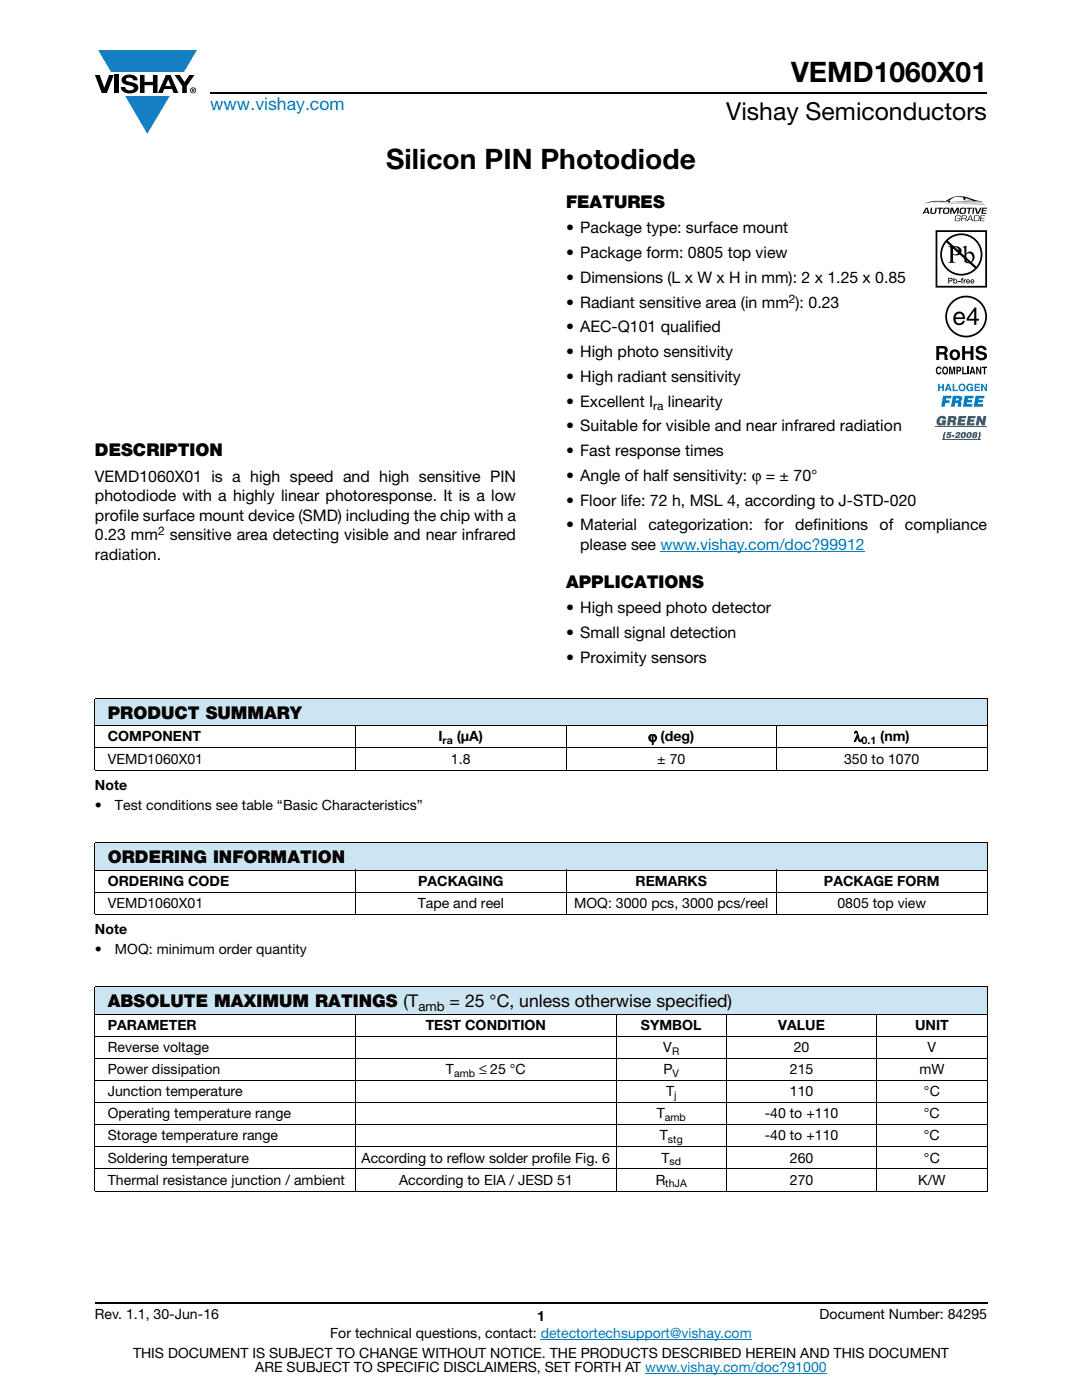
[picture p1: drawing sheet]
<svg xmlns="http://www.w3.org/2000/svg" width="216mm" height="279mm" viewBox="0 0 216 279" stroke-linecap="round" stroke-linejoin="round" font-family="sans-serif">
<defs><g id="words">
<g font-size="5.6">
<text x="157.9" y="16.4">VEMD1060X01</text>
<text x="77" y="33.8">Silicon PIN Photodiode</text>
</g>
<text font-size="4.9" x="144.9" y="24">Vishay Semiconductors</text>
<text font-size="3.5" fill="#007ec4" x="42" y="21.9">www.vishay.com</text>
<g font-size="3.5">
<text x="112.9" y="41.5">FEATURES</text>
<text x="18.9" y="91.1">DESCRIPTION</text>
<text x="112.9" y="117.4">APPLICATIONS</text>
<text x="21.5" y="143.5">PRODUCT SUMMARY</text>
<text x="21.5" y="172.3">ORDERING INFORMATION</text>
<text x="21.5" y="201">ABSOLUTE MAXIMUM RATINGS (T</text>
<text x="89.7" y="201">= 25 °C, unless otherwise specified)</text>
</g>
<g font-size="3.2">
<text x="112.9" y="46.6">• Package type: surface mount</text>
<text x="112.9" y="51.5">• Package form: 0805 top view</text>
<text x="112.9" y="56.5">• Dimensions (L x W x H in mm): 2 x 1.25 x 0.85</text>
<text x="112.9" y="61.4">• Radiant sensitive area (in mm ): 0.23</text>
<text x="112.9" y="66.3">• AEC-Q101 qualified</text>
<text x="112.9" y="71.3">• High photo sensitivity</text>
<text x="112.9" y="76.2">• High radiant sensitivity</text>
<text x="112.9" y="81.2">• Excellent I</text>
<text x="133.3" y="81.2">linearity</text>
<text x="112.9" y="86.1">• Suitable for visible and near infrared radiation</text>
<text x="112.9" y="91">• Fast response times</text>
<text x="112.9" y="96">• Angle of half sensitivity: ϕ = ± 70°</text>
<text x="18.9" y="96.2">VEMD1060X01 is a high speed and high sensitive PIN</text>
<text x="18.9" y="100.1">photodiode with a highly linear photoresponse. It is a low</text>
<text x="112.9" y="100.9">• Floor life: 72 h, MSL 4, according to J-STD-020</text>
<text x="18.9" y="103.9">profile surface mount device (SMD) including the chip with a</text>
<text x="18.9" y="107.8">0.23 mm</text>
<text x="33.9" y="107.8">sensitive area detecting visible and near infrared</text>
<text x="112.9" y="105.9">• Material</text>
<text x="129.4" y="105.9">categorization:</text>
<text x="152.6" y="105.9">for</text>
<text x="158.7" y="105.9">definitions</text>
<text x="175.5" y="105.9">of</text>
<text x="180.6" y="105.9">compliance</text>
<text x="18.9" y="111.7">radiation.</text>
<text x="115.8" y="109.7">please see www.vishay.com/doc?99912</text>
<text x="112.9" y="122.4">• High speed photo detector</text>
<text x="112.9" y="127.4">• Small signal detection</text>
<text x="112.9" y="132.3">• Proximity sensors</text>
</g>
<g font-size="2.8">
<text x="21.5" y="148">COMPONENT</text>
<text x="87.5" y="148">I</text>
<text x="91.1" y="148">(μA)</text>
<text x="129.3" y="148">ϕ (deg)</text>
<text x="170.4" y="148">λ</text>
<text x="175.6" y="148">(nm)</text>
<text x="21.5" y="152.4">VEMD1060X01</text>
<text x="90" y="152.4">1.8</text>
<text x="131.2" y="152.4">± 70</text>
<text x="168.4" y="152.4">350 to 1070</text>
<text x="18.9" y="157.7">Note</text>
<text x="18.9" y="161.6">•</text>
<text x="22.9" y="161.6">Test conditions see table “Basic Characteristics”</text>
<text x="21.5" y="176.8">ORDERING CODE</text>
<text x="83.4" y="176.8">PACKAGING</text>
<text x="126.8" y="176.8">REMARKS</text>
<text x="164.4" y="176.8">PACKAGE FORM</text>
<text x="21.5" y="181.2">VEMD1060X01</text>
<text x="83.3" y="181.2">Tape and reel</text>
<text x="114.6" y="181.2">MOQ: 3000 pcs, 3000 pcs/reel</text>
<text x="167.1" y="181.2">0805 top view</text>
<text x="18.9" y="186.5">Note</text>
<text x="18.9" y="190.4">•</text>
<text x="22.9" y="190.4">MOQ: minimum order quantity</text>
<text x="21.5" y="205.5">PARAMETER</text>
<text x="21.5" y="210">Reverse voltage</text>
<text x="84.9" y="205.5">TEST CONDITION</text>
<text x="127.9" y="205.5">SYMBOL</text>
<text x="132.4" y="210">V</text>
<text x="155.3" y="205.5">VALUE</text>
<text x="158.4" y="210">20</text>
<text x="182.6" y="205.5">UNIT</text>
<text x="185.1" y="210">V</text>
<text x="21.5" y="214.4">Power dissipation</text>
<text x="89" y="214.4">T</text>
<text x="95.6" y="214.4">≤ 25 °C</text>
<text x="132.4" y="214.4">P</text>
<text x="157.6" y="214.4">215</text>
<text x="183.4" y="214.4">mW</text>
<text x="21.5" y="218.8">Junction temperature</text>
<text x="132.9" y="218.8">T</text>
<text x="157.6" y="218.8">110</text>
<text x="184.4" y="218.8">°C</text>
<text x="21.5" y="223.2">Operating temperature range</text>
<text x="21.5" y="227.6">Storage temperature range</text>
<text x="131" y="223.2">T</text>
<text x="131.7" y="227.6">T</text>
<text x="152.6" y="223.2">-40 to +110</text>
<text x="152.6" y="227.6">-40 to +110</text>
<text x="184.4" y="223.2">°C</text>
<text x="184.4" y="227.6">°C</text>
<text x="21.5" y="232">Soldering temperature</text>
<text x="72.1" y="232">According to reflow solder profile Fig. 6</text>
<text x="132" y="232">T</text>
<text x="157.6" y="232">260</text>
<text x="184.4" y="232">°C</text>
<text x="21.5" y="236.4">Thermal resistance junction / ambient</text>
<text x="79.6" y="236.4">According to EIA / JESD 51</text>
<text x="130.8" y="236.4">R</text>
<text x="157.6" y="236.4">270</text>
<text x="183.2" y="236.4">K/W</text>
<text x="18.9" y="263.3">Rev. 1.1, 30-Jun-16</text>
<text x="107.2" y="263.6">1</text>
<text x="163.6" y="263.3">Document Number: 84295</text>
<text x="65.9" y="267.1">For technical questions, contact: detectortechsupport@vishay.com</text>
<text x="26.5" y="271">THIS DOCUMENT IS SUBJECT TO CHANGE WITHOUT NOTICE. THE PRODUCTS DESCRIBED HEREIN AND THIS DOCUMENT</text>
<text x="50.9" y="273.8">ARE SUBJECT TO SPECIFIC DISCLAIMERS, SET FORTH AT www.vishay.com/doc?91000</text>
</g>
<text font-size="2.6" x="83.5" y="201.7">amb</text>
<g font-size="2.4">
<text x="157.4" y="60.5">2</text>
<text x="130.3" y="81.7">ra</text>
<text x="31.5" y="106.8">2</text>
</g>
<g font-size="2.1">
<text x="88.3" y="148.5">ra</text>
<text x="171.9" y="148.5">0.1</text>
<text x="90.6" y="214.9">amb</text>
<text x="134.1" y="210.5">R</text>
<text x="134.2" y="214.9">V</text>
<text x="134.5" y="219.3">j</text>
<text x="132.7" y="223.7">amb</text>
<text x="133.3" y="228.1">stg</text>
<text x="133.6" y="232.5">sd</text>
<text x="132.8" y="236.9">thJA</text>
</g>
</g></defs>
<g fill="#147fc3">
<path d="M19.6 10h19.7l-2.6 4.3h-1.1h-13.5z"/>
<path d="M25 19.2h8.9l-4.5 7.5z"/>
</g>
<g fill="#000">
<path d="M18.9 15h1l.9 2.5 1-2.5h.9l-1.4 3.6h-1zM22.9 15h.9v3.6h-.9zM24.6 15.3a2.1 2.1 0 0 1 2.8 .3l.1 .4h-.9a.79 .79 0 0 0-.7-.5 .79 .79 0 0 0-.8 .4l.3 .3 1 .2a1.08 1.08 0 0 1 1.2 1 1.08 1.08 0 0 1-1.1 1.2 1.73 1.73 0 0 1-2.4-1.2h.9a.96 .96 0 0 0 .8 .6 .96 .96 0 0 0 .9-.4 1.31 1.31 0 0 0-1.2-.6 1.03 1.03 0 0 1-1.1-.6 1.03 1.03 0 0 1 .2-1.1zM27.9 15h.9v1.3h1.7v-1.3h.9v3.6h-.9v-1.6h-1.7v1.6h-.9zM34.8 15h1.1l.9 1.4 1-1.4h1l-1.5 2.2v1.4h-.9v-1.4z"/>
<path d="M33.6 15.9l.5 1.3h-1.1zM33.1 15l-1.6 3.6h1l.3-.8h1.5l.3 .8h1l-1.6-3.6z"/>
<path d="M38.4 17.8h.2v.2h-.2zM38.3 17.7v.7h.1v-.3l.4 .3-.2-.3 .2-.2-.1-.2z"/>
<path d="M38.1 18a.46 .46 0 0 1 .9 0 .46 .46 0 0 1-.9 0zM37.9 18a.6 .6 0 0 0 1.2 0 .6 .6 0 0 0-1.2 0z"/>
</g>
<path d="M42 18.6h155M18.9 260h178.1" fill="none" stroke="#000" stroke-width=".36"/>
<path d="M131.8 110h40.8M107.9 267.3h42.1M128.7 274h36.3" fill="none" stroke="#007ec4" stroke-width=".2"/>
<g fill="#fff">
<path d="M37.6 42.3h46.7v40.1h-46.7z"/>
<path d="M184.1 39.2h12.9v48.5h-12.9z"/>
</g>
<path d="M185.1 40.6l1.4-.2 3.1 .1a3.8 3.8 0 0 1 2.2-.1l2.8-.1a2.03 2.03 0 0 1 2.1 .7h-.2a41.3 41.3 0 0 0-7.1-.2 10.3 10.3 0 0 0-4.3-.2z" fill="#ccc"/>
<g fill="#000">
<path d="M189.1 40.3l.4-.3 .1 .2-.1 .2zM184.4 40.6h.1a12.3 12.3 0 0 1 4.3-.6 5.2 5.2 0 0 1 5.5-.2l1.7 .4-6.2 .1 4.3-.2-1.4-.6-.1 .6-.4-.4v-.3a2.78 2.78 0 0 0-2.7 .5 2.69 2.69 0 0 1-2.2 .3l-1.4 .1zM185.7 41.5h.3l-.1 .8a.35 .35 0 0 0 .3 .2 .35 .35 0 0 0 .3-.2l.2-.8h.2l-.1 .8a.72 .72 0 0 1-1.2 .2zM187.1 41.5h1.1l-.1 .2h-.4l-.1 1h-.3l.1-1h-.4zM190.7 43.1a.64 .64 0 0 1 1 .2h-.2a.49 .49 0 0 0-.6-.2 .49 .49 0 0 0-.2 .7 .49 .49 0 0 0 .6 .2l.2-.3h-.4v-.1h.6a.61 .61 0 0 1-.5 .6 .61 .61 0 0 1-.7-.3zM191.2 56.1h.4v.1h-.4zM189.7 41.5h.4l.3 .9 .5-.9h.5l-.2 1.2h-.3l.2-1.1-.6 1.1h-.2l-.4-1-.1 1h-.3zM191.9 55.5h.3l-.2 .2 .2 .1v.1h-.2v.7h-.1v-.7h-.2zM192.3 55.8h.2v.1l.3-.2v.2l-.3 .1v.6h-.2zM192.9 41.5h1.1v.2h-.4l-.2 1h-.2l.1-1h-.4zM194.2 41.5h.2l-.1 1.2h-.3zM194.5 41.5h.3l.3 1 .5-1h.3l-.6 1.2h-.5z"/>
<path d="M195.7 43h.8v.1h-.7v.4h.7l-.1 .1h-.6l-.1 .4h.7v.1h-.9zM196 41.5h1l-.1 .1h-.7v.4h.7l-.1 .1h-.6l-.1 .4h.7v.2h-1zM186.9 73.3l.4-.2 .3 .1 .2 .5-.6-.2a.66 .66 0 0 0 .1 1l.3-.3h.2a.54 .54 0 0 1-.4 .5 .54 .54 0 0 1-.6-.4zM189.4 73.2h.4l.2 1.2 .2-1.2h.4v1.5h-.3v-1.3l-.2 1.3h-.2l-.3-1.3v1.3h-.2zM192 73.2h.3v1.2h.6v.3h-.9zM192 69.1h.6v1h1.1v-1h.5v2.7h-.5v-1.2h-1.1v1.2h-.6zM193 73.2h.3v1.5h-.3zM195 69.2a1.15 1.15 0 0 1 1.9 .7h-.6v-.2a.68 .68 0 0 0-1-.1v.4l.2 .1a1.29 1.29 0 0 1 1.5 .9 1.17 1.17 0 0 1-1.2 .9 1.17 1.17 0 0 1-1.1-.9h.5l.1 .2a.67 .67 0 0 0 1.1-.1l-.3-.3-.5-.1a.82 .82 0 0 1-.9-.6 .82 .82 0 0 1 .3-.9zM194.8 73.2h.3l.5 1v-1h.2v1.5h-.3l-.5-1.1v1.1h-.2zM195.9 73.2h1.1v.2h-.4v1.3h-.3v-1.3h-.4z"/>
<path d="M184.9 41.6l-.3 .7h.5zM184.7 41.5h.4l.3 1.2h-.2l-.1-.3h-.6l-.1 .3h-.3z"/>
<path d="M188.3 42.1a.45 .45 0 0 0 .9 0 .45 .45 0 0 0-.9 0zM188.3 41.6a.7 .7 0 0 1 1.2 .2 .74 .74 0 0 1-.4 .9 .74 .74 0 0 1-.9-.2z"/>
<path d="M189.1 48a3.9 3.9 0 0 1 5.3-.1 3.9 3.9 0 0 1 .4 5.3zM188.8 48.4l5.7 5.1a3.9 3.9 0 0 1-5.3 .2 3.9 3.9 0 0 1-.4-5.3zM187.6 50.8a4.2 4.2 0 0 0 8.4 0 4.2 4.2 0 0 0-8.4 0z"/>
<path d="M189.4 55.6v.4l.4-.1v-.3zM189.2 55.4l.7 .1 .2 .3-.2 .3h-.5v.5h-.2z"/>
<path d="M190.2 49.4v1.3a.75 .75 0 0 0 1.1-.7 .75 .75 0 0 0-1.1-.6zM189.2 49.1a2.81 2.81 0 0 1 2.4 .4 .97 .97 0 0 1 0 1.2 .97 .97 0 0 1-1.2 .2h-.2v1v.3l.5 .2h-1.5l.3-.1 .1-.4v-2.3v-.2z"/>
<path d="M190.4 56.1a.26 .26 0 0 0 .5 0 .26 .26 0 0 0-.5 0zM190.2 55.5h.2v.4a.38 .38 0 0 1 .5 0 .38 .38 0 0 1 0 .5 .38 .38 0 0 1-.5 .1l-.2 .1z"/>
<path d="M192.1 43.1l-.1 .5 .7-.1v-.4zM191.9 43h.7a.32 .32 0 0 1 .3 .3 .32 .32 0 0 1-.3 .3l.2 .1v.4h-.2v-.4h-.1h-.5l-.1 .4h-.1z"/>
<path d="M191.7 42.1a.44 .44 0 0 0 .8 0 .44 .44 0 0 0-.8 0zM191.7 41.6a.7 .7 0 0 1 1.1 .2 .74 .74 0 0 1-.4 .9 .74 .74 0 0 1-.9-.2z"/>
<path d="M192.8 50.8v1.3l.2 .2a.72 .72 0 0 0 .8-.1 .72 .72 0 0 0 .3-.8 .72 .72 0 0 0-.4-.8 .72 .72 0 0 0-.9 .2zM192.1 49.3l.7-.3v1.6a.89 .89 0 0 1 1.1-.3 .89 .89 0 0 1 .6 1 1.23 1.23 0 0 1-.7 1.1 1.23 1.23 0 0 1-1.4-.1v-2.7z"/>
<path d="M193 55.9v.2h.4l-.2-.2zM193 55.8h.4l.2 .4h-.6v.2l.5-.1a.42 .42 0 0 1-.6 .2 .42 .42 0 0 1 .1-.7z"/>
<path d="M193.6 43.1l-.3 .7h.6zM193.6 43h.2l.3 1.1h-.1l-.1-.2h-.7l-.1 .2h-.2z"/>
<path d="M193.9 55.9l-.1 .2h.4l-.2-.2zM193.8 55.8h.5l.1 .4h-.6l.1 .2 .5-.1a.42 .42 0 0 1-.7 .2 .42 .42 0 0 1 .1-.7z"/>
<path d="M194.5 43.1l-.1 .9 .8-.1 .1-.7zM194.4 43h.9a.66 .66 0 0 1-.4 1.1h-.6z"/>
<path d="M187 46.3h9.6v10.7h-9.6zM186.7 45.9v11.5h10.3v-11.5z"/>
<path d="M187.4 69.5v.8l.9-.1a.39 .39 0 0 0 .1-.6zM186.8 69.1h1.4a.79 .79 0 0 1 .8 .4 .79 .79 0 0 1-.1 .9l-.2 .1a.98 .98 0 0 1 .4 1.2l.1 .1h-.7l-.2-1-.9-.1v1.1h-.6z"/>
<path d="M188.4 73.5a.64 .64 0 0 0 .2 1l.1-.1a.64 .64 0 0 0-.1-1zM188.2 73.3l.2-.1a.56 .56 0 0 1 .7 .3 .82 .82 0 0 1-.5 1.2h-.2a.89 .89 0 0 1-.2-1.4z"/>
<path d="M189 63.2a3.8 3.8 0 0 1 7.6 0 3.8 3.8 0 0 1-7.6 0zM188.6 63.2a4.2 4.2 0 0 0 8.3 0 4.2 4.2 0 0 0-8.3 0z"/>
<path d="M190.3 70.2a.63 .63 0 0 0-.3 .8 .63 .63 0 0 0 .8 .4 .63 .63 0 0 0 .2-.8 .63 .63 0 0 0-.7-.4zM189.5 70.8a1.09 1.09 0 0 1 2.1 0 1.09 1.09 0 0 1-2.1 0z"/>
<path d="M191.1 73.4v.5l.4-.1v-.3zM190.8 73.2h.6a.5 .5 0 0 1 .4 .5 .5 .5 0 0 1-.4 .5h-.3v.5h-.3z"/>
<path d="M190.9 62.8l-.2 .5h1.4a.7 .7 0 0 0-.4-.7 .7 .7 0 0 0-.8 .2zM190.7 62.5a1.18 1.18 0 0 1 1.4-.1 1.18 1.18 0 0 1 .5 1.3h-1.9a.73 .73 0 0 0 .5 .8 .73 .73 0 0 0 .9-.5h.4a1.21 1.21 0 0 1-1.6 .8 1.21 1.21 0 0 1-.6-1.6z"/>
<path d="M194.4 62.1l-1.1 1.5h1.1zM194.5 61.4h.3v2.2h.5v.4h-.5v.8h-.4v-.8h-1.5v-.4z"/>
<path d="M194 73.5l-.1 .6h.3zM193.9 73.2h.3l.4 1.5h-.3v-.3h-.5l-.1 .3h-.3z"/>
</g>
<path d="M186.7 85.1h10.3" fill="none" stroke="#1f9047" stroke-width=".2"/>
<g fill="#1f9047">
<path d="M187.2 83.4a.91 .91 0 0 1 .9-.4 .91 .91 0 0 1 .7 .7h-.6l-.3-.3a.56 .56 0 0 0-.4 .5 .56 .56 0 0 0 .3 .6l.3-.2h-.2v-.4h.9l-.2 1h-.4v-.2a.82 .82 0 0 1-1.1 .1 .82 .82 0 0 1-.1-1.1z"/>
<path d="M191.3 83h1.5v.5h-1v.2h.8l-.1 .5h-.8v.3h.9l-.1 .4h-1.5z"/>
<path d="M193.2 83h1.5l-.1 .5h-.9v.2h.7v.5h-.8l-.1 .3h1l-.1 .4h-1.6z"/>
<path d="M195 83h.6l.5 1 .1-1h.6l-.3 1.9h-.6l-.5-1-.1 1h-.6z"/>
<path d="M188.5 86.2h.3l-.3 .8v.7h-.3v-.7z"/>
<path d="M189.1 86.2h.8l-.1 .3h-.5l-.1 .2h.5a.52 .52 0 0 1-.2 .7 .52 .52 0 0 1-.7-.3l.5 .1 .2-.2-.2-.1h-.4z"/>
<path d="M190 86.8h.4v.4h-.5z"/>
<path d="M190.8 86.4a.5 .5 0 0 1 .5-.2 .5 .5 0 0 1 .4 .4l-.7 .5h.6l-.1 .3h-1l.8-.8-.1-.1-.2 .2h-.4z"/>
<path d="M189.8 83.5l-.1 .3h.5l.1-.1-.1-.2zM189.3 83l1.5 .2a.54 .54 0 0 1-.3 .8l.2 .2v.7h-.6v-.5l-.3-.2h-.1l-.2 .7h-.6z"/>
<path d="M192.2 86.5l-.2 .5 .2 .2 .2-.5-.1-.2zM191.9 86.3a.51 .51 0 0 1 .8 .2 .66 .66 0 0 1-.2 .8 .66 .66 0 0 1-.8 0v-.5z"/>
<path d="M193.3 86.5l-.1 .5 .1 .2 .3-.5-.2-.2zM193.1 86.3a.51 .51 0 0 1 .8 .2 .66 .66 0 0 1-.2 .8 .66 .66 0 0 1-.8 0l-.1-.5z"/>
</g>
<path d="M188 87.7h7.7" fill="none" stroke="#1f9047" stroke-width=".2"/>
<g fill="#1f9047">
<path d="M195.3 86.2h.3l.1 .8a.72 .72 0 0 1-.7 .7l.3-.7z"/>
<path d="M194.5 86.5l-.1 .2h.2l.1-.2zM194.4 86.9v.3h.2v-.3zM194.2 86.4a.52 .52 0 0 1 .8 .1l-.2 .3 .2 .3a.55 .55 0 0 1-.5 .4 .55 .55 0 0 1-.6-.4l.3-.3-.1-.3z"/>
</g>
<g fill="#0160ae">
<path d="M187.2 76.6h.3v.6h.5v-.6h.3v1.4h-.3v-.6h-.5v.6h-.3z"/>
<path d="M190.1 76.6h.3v1.2h.7v.2h-1z"/>
<path d="M193 76.8a.68 .68 0 0 1 1.2 .3l-.9-.2a.55 .55 0 0 0-.2 .5 .55 .55 0 0 0 .4 .4l.4-.3h-.3v-.2h.6v.7h-.2l-.1-.1a.71 .71 0 0 1-1-.1 .71 .71 0 0 1 .1-1z"/>
<path d="M194.5 76.6h1v.3h-.8v.3h.8v.2h-.8v.4h.8v.2h-1z"/>
<path d="M195.8 76.6h.3l.6 1v-1h.3v1.4h-.3l-.6-1v1h-.3z"/>
<path d="M188.2 79h1.7l-.1 .5h-1l-.1 .4h.8l-.1 .5h-.8l-.1 .8h-.7z"/>
<path d="M192.5 79h1.8l-.1 .5h-1.1v.3h.9l-.1 .5h-.9l-.1 .3h1.1l-.1 .6h-1.8z"/>
<path d="M194.7 79h1.7v.5h-1.1v.3h.8v.5h-.9l-.1 .3h1.1l-.1 .6h-1.8z"/>
<path d="M189.2 76.9l-.2 .6h.4zM189 76.6h.4l.5 1.4h-.3l-.1-.2h-.6l-.1 .2h-.3z"/>
<path d="M191.5 77.4a.47 .47 0 0 0 .9 0 .47 .47 0 0 0-.9 0zM191.2 77.3a.75 .75 0 0 1 1.5 0 .75 .75 0 0 1-1.5 0z"/>
<path d="M190.8 79.5l-.1 .4 .6-.1-.1-.3zM190.1 79l1.8 .1a.63 .63 0 0 1-.3 1l.2 .3v.8h-.7v-.6l-.3-.2h-.2l-.1 .8h-.7z"/>
</g>
<path d="M18.9 139.4h178.1v5.5h-178.1z" fill="#cce5f3"/>
<g fill="#fff">
<path d="M18.9 144.9h52.1v4.4h-52.1z"/>
<path d="M71 144.9h41.9v4.4h-41.9z"/>
<path d="M112.9 144.9h42.1v4.4h-42.1z"/>
<path d="M155 144.9h42v4.4h-42z"/>
</g>
<path d="M18.9 168.1h178.1v5.6h-178.1z" fill="#cce5f3"/>
<g fill="#fff">
<path d="M18.9 173.7h52.1v4.4h-52.1z"/>
<path d="M71 173.7h41.9v4.4h-41.9z"/>
<path d="M112.9 173.7h42.1v4.4h-42.1z"/>
<path d="M155 173.7h42v4.4h-42z"/>
</g>
<path d="M18.9 196.9h178.1v5.5h-178.1z" fill="#cce5f3"/>
<g fill="#fff">
<path d="M18.9 202.4h52.1v4.4h-52.1z"/>
<path d="M71 202.4h52v4.4h-52z"/>
<path d="M123 202.4h21.9v4.4h-21.9z"/>
<path d="M144.9 202.4h30v4.4h-30z"/>
<path d="M174.9 202.4h22.1v4.4h-22.1z"/>
</g>
<g fill="none" stroke="#000" stroke-width=".2">
<path d="M18.9 139.4h178.1M18.9 139.4v14.2M197 139.4v14.2M18.9 144.9h178.1M18.9 149.3h178.1M18.9 153.7h178.1M71 144.8v9M112.9 144.8v9M155 144.8v9M18.9 168.1h178.1M18.9 173.7h178.1M18.9 178.1h178.1"/>
<path d="M18.9 168.2v14.2M71 173.6v9M112.9 173.6v9M155 173.6v9M197 168.2v14.2M18.9 182.5h178.1M18.9 196.9h178.1M18.9 197v40.6M197 197v40.6M18.9 202.4h178.1M18.9 206.8h178.1M18.9 211.2h178.1"/>
<path d="M18.9 215.7h178.1M71 202.3v35.5M123 202.3v35.5M144.9 202.3v35.5M174.9 202.3v35.5M18.9 220.1h178.1M18.9 224.5h178.1M18.9 228.9h178.1M18.9 233.3h178.1M18.9 237.7h178.1"/>
</g>
<use href="#words"/>
</svg>
